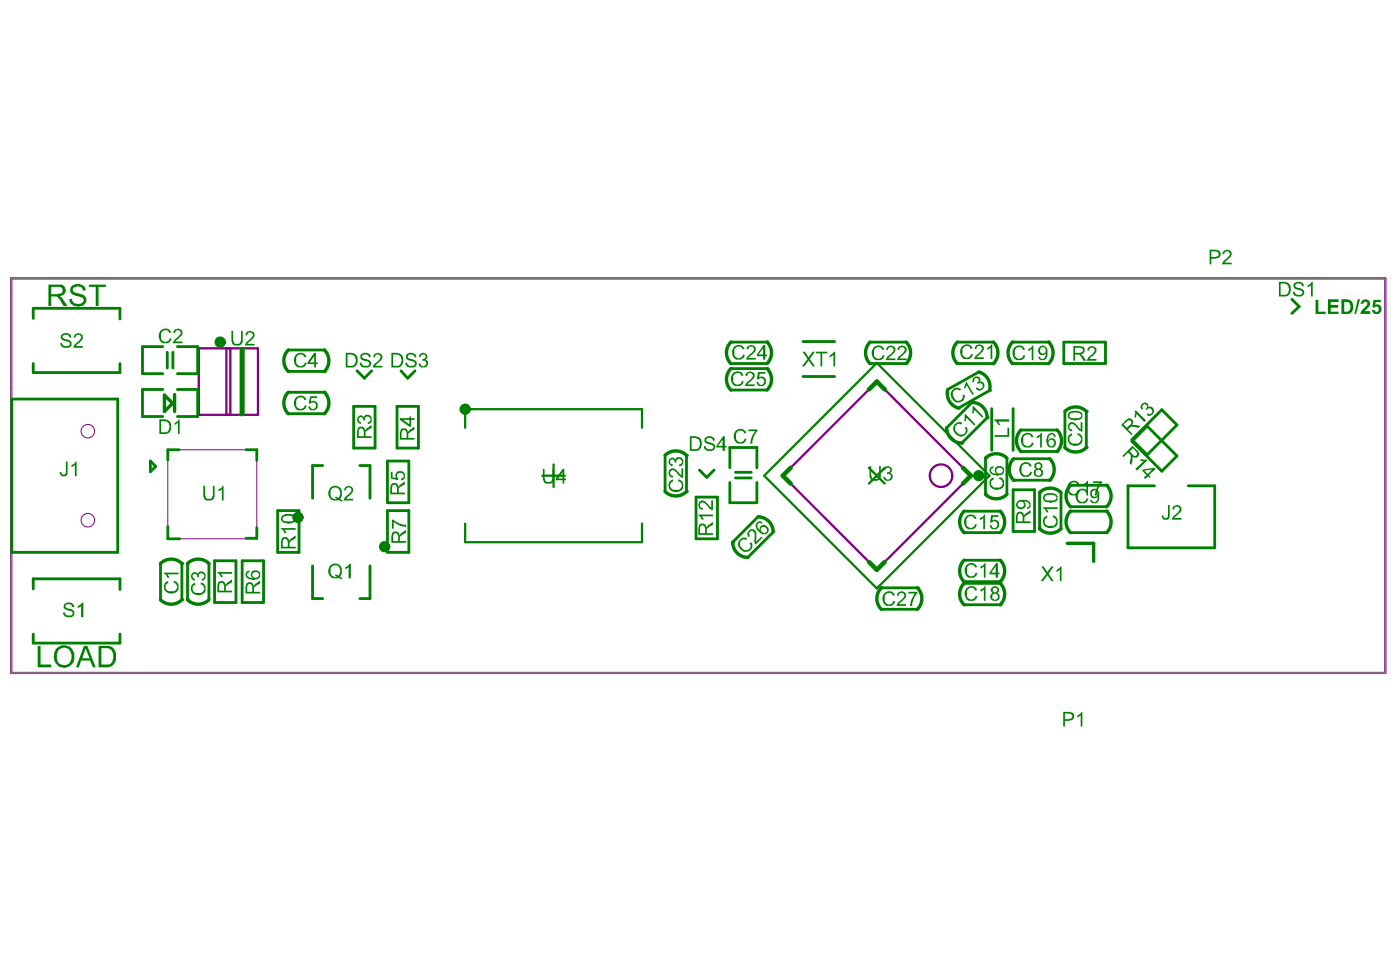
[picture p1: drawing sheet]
<svg xmlns="http://www.w3.org/2000/svg" width="288mm" height="201mm" viewBox="0 0 288 201" stroke-linecap="round" stroke-linejoin="round" font-family="sans-serif">
<path d="M2.3 57.2h282.6v81.2h-282.6z" fill="none" stroke="#808080" stroke-width=".21"/>
<path d="M180.3 74.6l23.2 23.2-23.2 23.2-23.2-23.2zM111.5 97.8h4.6M113.8 95.5v4.6M178.7 96.2l3.2 3.2M181.9 96.2l-3.2 3.2" fill="none" stroke="#008000" stroke-width=".46"/>
<g fill="none" stroke="#800080" stroke-width=".46">
<path d="M2.3 57.2h282.6v81.2h-282.6zM40.9 71.6h12.1v13.7h-12.1zM46.5 71.6v13.7M47.4 71.6v13.7M180.3 78.5l19.3 19.3-19.3 19.4-19.3-19.4z"/>
<circle cx="193.5" cy="97.8" r="2.32"/>
</g>
<g fill="none" stroke="#800080" stroke-width=".21">
<path d="M34.5 92.5h18.3v18.3h-18.3z"/>
<circle cx="18.1" cy="88.7" r="1.39"/>
<circle cx="18.1" cy="107" r="1.39"/>
</g>
<g fill="none" stroke="#008000" stroke-width=".58">
<path d="M6.8 63.4v2.1M6.8 74.7v1.9M24.7 63.4v2.2M24.7 74.7v1.9M33.5 71.3h-4.2v5.5h4.2M34.4 72.4v3.3M35.5 72.4v3.3M30.9 94.8l1.1 1-1.1 1.2zM33.5 80.1h-4.2v5.5h4.2M34.5 92.5v2.1M6.8 119v2.1M24.7 119v2.2"/>
<path d="M34.5 108.2v2.6M6.8 130.4v1.8M24.7 130.4v1.8"/>
</g>
<path d="M33.8 81.2l1.6 1.7-1.6 1.7zM35.9 81.1v3.5" fill="none" stroke="#008000" stroke-width=".69"/>
<g fill="#008000">
<circle cx="37.4" cy="123.3" r=".29"/>
<circle cx="38.6" cy="123.3" r=".29"/>
<circle cx="37.4" cy="115.9" r=".29"/>
<circle cx="38.6" cy="115.9" r=".29"/>
</g>
<path d="M40.6 71.3v5.5M49.6 71.6h.4M40.6 80.1v5.5M49.6 85.3h.4M50.6 92.5h2.2v2.2M49.8 115.3h4.4M52.8 108.5v2.2h-2.2M57.1 113.6h4.4M57.1 105h4.4M49.8 123.9h4.4" fill="none" stroke="#008000" stroke-width=".58"/>
<g fill="#008000">
<circle cx="59.3" cy="80.7" r=".29"/>
<circle cx="59.3" cy="76.4" r=".29"/>
<circle cx="66.7" cy="80.7" r=".29"/>
<circle cx="66.7" cy="76.4" r=".29"/>
</g>
<path d="M76.4 76.3l-1.5 1.5M85.3 76.3l-1.5 1.5M143.1 110.8h4.4" fill="none" stroke="#008000" stroke-width=".58"/>
<path d="M95.6 84.1v3.9M132 84.1v3.9M95.6 107.7v3.8M132 107.7v3.8" fill="none" stroke="#008000" stroke-width=".46"/>
<circle cx="141.2" cy="101.1" r=".29" fill="#008000"/>
<path d="M143.1 102.2h4.4" fill="none" stroke="#008000" stroke-width=".58"/>
<g fill="#008000">
<circle cx="141.2" cy="93.6" r=".29"/>
<circle cx="150.6" cy="111.5" r=".29"/>
</g>
<path d="M150.1 99.2v4.2h5.5v-4.2M151.2 98.3h3.3" fill="none" stroke="#008000" stroke-width=".58"/>
<circle cx="155.9" cy="106.3" r=".29" fill="#008000"/>
<path d="M150.1 96.2v-4.2h5.5v4.2M151.2 97.1h3.3" fill="none" stroke="#008000" stroke-width=".58"/>
<g fill="#008000">
<circle cx="150.3" cy="70.3" r=".29"/>
<circle cx="150.3" cy="75.8" r=".29"/>
<circle cx="157.7" cy="70.3" r=".29"/>
<circle cx="157.7" cy="75.8" r=".29"/>
<circle cx="181.2" cy="120.9" r=".29"/>
<circle cx="178.9" cy="74.7" r=".29"/>
<circle cx="188.6" cy="120.9" r=".29"/>
<circle cx="186.3" cy="74.7" r=".29"/>
<circle cx="198.2" cy="124.3" r=".29"/>
<circle cx="198.2" cy="119.6" r=".29"/>
<circle cx="198.2" cy="109.5" r=".29"/>
<circle cx="202.6" cy="101.6" r=".29"/>
<circle cx="202.6" cy="94.2" r=".29"/>
<circle cx="197.8" cy="91.1" r=".29"/>
<circle cx="197.1" cy="83.9" r=".29"/>
<circle cx="203" cy="85.9" r=".29"/>
</g>
<path d="M199.9 82.7l-5.2 5.3" fill="none" stroke="#008000" stroke-width=".58"/>
<g fill="#008000">
<circle cx="196.9" cy="74.7" r=".29"/>
<circle cx="205.7" cy="124.3" r=".29"/>
<circle cx="205.7" cy="119.6" r=".29"/>
<circle cx="205.7" cy="109.5" r=".29"/>
<circle cx="208.4" cy="98.7" r=".29"/>
<circle cx="209.9" cy="92.8" r=".29"/>
<circle cx="204.3" cy="74.7" r=".29"/>
<circle cx="208.2" cy="70.3" r=".29"/>
<circle cx="213.8" cy="108.7" r=".29"/>
<circle cx="220.1" cy="105.1" r=".29"/>
<circle cx="220.1" cy="99.8" r=".29"/>
<circle cx="213.8" cy="101.3" r=".29"/>
<circle cx="215.8" cy="98.7" r=".29"/>
<circle cx="217.3" cy="92.8" r=".29"/>
<circle cx="215.6" cy="70.3" r=".29"/>
</g>
<path d="M218.7 70.3v4.4" fill="none" stroke="#008000" stroke-width=".58"/>
<path d="M224.9 111.7v3.7" fill="none" stroke="#008000" stroke-width=".69"/>
<g fill="#008000">
<circle cx="227.5" cy="105.1" r=".29"/>
<circle cx="227.5" cy="99.8" r=".29"/>
<circle cx="223.4" cy="92" r=".29"/>
<circle cx="223.4" cy="84.6" r=".29"/>
</g>
<g fill="none" stroke="#008000" stroke-width=".58">
<path d="M6.8 76.6h17.9M6.8 63.4h17.9M36.5 76.8h4.1M36.5 71.3h4.1M49.6 71.6v13.7M50 71.6v13.7M59.3 72h7.4M59.3 76.4h7.4M73.4 76.3l1.5 1.5M82.4 76.3l1.4 1.5M165.1 77.4h6.5M178.9 70.3h7.4"/>
<path d="M178.9 74.7h7.4M201.3 76.5l-6.4 3.6M227.3 70.3v4.4M265.6 61.5l1.5 1.5-1.5 1.4M2.4 82v31.6M24.2 82v31.6M34.5 92.5h2.3M36.5 85.6h4.1M36.5 80.1h4.1M59.3 85.1h7.4M59.3 80.7h7.4M66.4 95.7h-2.1v6.7"/>
<path d="M72.7 83.6h4.4v8.5h-4.4zM74 95.7h2.1v6.7M79.7 94.8h4.4v8.6h-4.4zM81.6 83.6h4.4v8.5h-4.4zM136.8 93.6v7.5M141.2 93.6v7.5M143.8 96.6l1.5 1.6 1.5-1.6M202.6 94.2v7.4M203 85.9l-5.2 5.2M203.9 84v8.6M207 94.2v7.4M208.3 84v8.6"/>
<path d="M208.4 98.7h7.4M208.4 94.3h7.4M209.9 92.8h7.4M219 84.6v7.4M223.4 84.6v7.4M235.9 87.6l-3.2 3.1 6.2 6.2M237.4 99.9h-5.5v12.7M238.9 84.2l-6.2 6.2 3.2 3.1M6.8 119h17.9M33 115.9v7.4M34.5 110.8h2.4M37.4 115.9v7.4"/>
<path d="M38.6 115.9v7.4M43 115.9v7.4M44.1 115.3h4.4v8.6h-4.4zM49.8 115.3v8.6M54.2 115.3v8.6M57.1 105v8.6M61.5 105v8.6M64.3 116.3v6.8h2.1M76.1 116.3v6.8h-2.1M79.7 105h4.4v8.6h-4.4zM143.1 102.2v8.6M147.5 102.2v8.6"/>
<path d="M155.9 106.3l-5.3 5.2M159 109.4l-5.2 5.2M198.2 119.9h7.5M198.2 119.6h7.5M198.2 109.5h7.5M198.2 115.2h7.5M198.2 105.1h7.5M212.7 100.7h-4.4v8.6h4.4M213.8 101.3v7.4M218.2 101.3v7.4M6.8 132.2h17.9M181.2 125.3h7.4"/>
<path d="M181.2 120.9h7.4M198.2 124.3h7.5"/>
</g>
<path d="M162.6 96.2l-1.6 1.6 1.6 1.6M178.7 80.1l1.6-1.6 1.6 1.6M198 96.2l1.6 1.6-1.6 1.6M178.7 115.5l1.6 1.7 1.6-1.7" fill="none" stroke="#008000" stroke-width=".93"/>
<path d="M219.4 111.7h5.5" fill="none" stroke="#008000" stroke-width=".69"/>
<circle cx="203.5" cy="80.3" r=".29" fill="#008000"/>
<g fill="none" stroke="#008000" stroke-width=".58">
<path d="M150.3 70.3h7.4M150.3 74.7h7.4M150.3 75.8h7.4M165.1 70.2h6.5M196.9 70.3h7.4M196.9 74.7h7.4M208.2 70.3h7.4M208.2 74.7h7.4M218.7 70.3h8.6M218.7 74.7h8.6M2.4 82h21.8M150.3 80.2h7.4"/>
<path d="M203.5 80.3l-6.4 3.6M209.9 88.4h7.4M220.1 99.8h7.4M235.9 87.6l6.1 6.2-3.1 3.1M238.9 84.2l3.1 3.2-6.1 6.1M244.3 99.9h5.5v12.7h-17.9M2.4 113.6h21.8M212.7 100.7v8.6M220.1 109.5h7.4M220.1 105.1h7.4M220.1 104.2h7.4"/>
</g>
<path d="M95.6 84.1h36.4M95.6 111.5h36.4" fill="none" stroke="#008000" stroke-width=".46"/>
<g fill="#008000">
<path d="M39.7 119.9l.4-.1 .1 .4a.94 .94 0 0 0-.5 1.2 .94 .94 0 0 0 1.2 .5 .89 .89 0 0 0 1-.7 .89 .89 0 0 0-.7-1l.1-.5a1.37 1.37 0 0 1 1 1.6 1.37 1.37 0 0 1-1.5 1.1 1.41 1.41 0 0 1-1.4-.7 1.41 1.41 0 0 1 .1-1.5z"/>
<path d="M39.6 117.7h.1a.61 .61 0 0 1 .9 .3v.1a.8 .8 0 0 1 .8-.6 .8 .8 0 0 1 .7 .5 .84 .84 0 0 1 .2 .9 .84 .84 0 0 1-.8 .5v-.4a.59 .59 0 0 0 .5-.7 .59 .59 0 0 0-.8-.4 .59 .59 0 0 0-.3 .8h-.4a.5 .5 0 0 0-.5-.7 .5 .5 0 0 0-.3 .8l.4 .2v.4h-.2a.86 .86 0 0 1-.4-1.4z"/>
<path d="M71 100.1h.1a.9 .9 0 0 1 1-.1 .9 .9 0 0 1 .5 .8v.4l-1.4 1.2v.2h1.4v.3h-2a2.93 2.93 0 0 1 1.3-1.5v-.1a.55 .55 0 0 0 .3-.8 .55 .55 0 0 0-.9-.1h-.1l-.1 .4h-.3z"/>
<path d="M13.5 94.9h.4v2.1a.82 .82 0 0 1-.5 .9 .82 .82 0 0 1-1-.3l-.1-.5 .3-.1a.48 .48 0 0 0 .5 .6 .48 .48 0 0 0 .4-.6z"/>
<path d="M14.7 95.6l.6-.2 .2-.5h.2v3h-.3v-2.3l-.7 .5z"/>
<path d="M13.3 124.1a1.23 1.23 0 0 1 2 .6v.1h-.5a.74 .74 0 0 0-.6-.6 .74 .74 0 0 0-.8 .4 .58 .58 0 0 0 .6 .6h.2a.96 .96 0 0 1 1 1.3l-.3 .3a1.36 1.36 0 0 1-1.9-.8l.3-.1a.84 .84 0 0 0 .5 .7 .84 .84 0 0 0 .9-.2 .44 .44 0 0 0 .2-.5 .44 .44 0 0 0-.5-.3l-.6-.2a.71 .71 0 0 1-.7-.5 .71 .71 0 0 1 .2-.8z"/>
<path d="M16.2 124.5l.4-.2 .3-.4h.2v3h-.4v-2.3l-.7 .4v-.3z"/>
<path d="M12.7 68.7a1.15 1.15 0 0 1 1.9 .5l.1 .2h-.5a.74 .74 0 0 0-.6-.6 .74 .74 0 0 0-.7 .4 .58 .58 0 0 0 .5 .6h.3a.96 .96 0 0 1 .9 1.4l-.2 .2a1.36 1.36 0 0 1-2-.8l.3-.1a.84 .84 0 0 0 .6 .7 .84 .84 0 0 0 .8-.2 .44 .44 0 0 0 .2-.5 .44 .44 0 0 0-.5-.3l-.6-.2a.71 .71 0 0 1-.7-.5 .71 .71 0 0 1 .2-.8z"/>
<path d="M15.4 68.7h.1a.9 .9 0 0 1 1-.1 .9 .9 0 0 1 .5 .8v.4l-1.4 1.2v.2h1.4v.3h-1.9a2.93 2.93 0 0 1 1.2-1.5v-.1a.57 .57 0 0 0 .3-.9 .57 .57 0 0 0-1 .1l-.1 .3h-.3z"/>
<path d="M47.6 68h.3v1.9a.91 .91 0 0 0 1.3 .8l.4-.6v-2.1h.3v1.9a1.16 1.16 0 0 1-1.6 1.1h-.1a.62 .62 0 0 1-.5-.7l-.1-.1z"/>
<path d="M50.8 68.1a1.02 1.02 0 0 1 1.1 .1 1.02 1.02 0 0 1 .4 1l-1.5 1.5h1.5v.3h-1.9l.2-.7 .6-.3 .4-.6a.56 .56 0 0 0 .1-1 .56 .56 0 0 0-.9 .6h-.3v-.4z"/>
<path d="M57.8 108.6h3v.3h-2.3l.4 .7h-.4l-.3-.6-.2-.2h-.2z"/>
<path d="M71.2 116.5l.4-.2 .3-.4h.2v3h-.4v-2.3l-.7 .4v-.3z"/>
<path d="M111.6 96.4h.4v1.9a.91 .91 0 0 0 1.2 .8l.4-.6v-2.1h.3v1.9a1.16 1.16 0 0 1-1.6 1.1h-.1a.62 .62 0 0 1-.5-.7l-.1-.1z"/>
<path d="M143.6 105.8h3v.3h-2.3l.4 .7h-.4l-.3-.5-.2-.3h-.2z"/>
<path d="M143.8 103.1a1.15 1.15 0 0 1 1.6 .5l.8 .8v-1.5h.4v2l-.8-.4a2.29 2.29 0 0 0-1.4-1.2 .58 .58 0 0 0-.5 .6 .58 .58 0 0 0 .6 .5v.4h-.2a.93 .93 0 0 1-.5-1.5z"/>
<path d="M151.6 88.3a1.25 1.25 0 0 1 1.7 .5l.1 .2-.3 .1a.94 .94 0 0 0-1.2-.5 .94 .94 0 0 0-.6 1.2 .89 .89 0 0 0 .7 1.1 .89 .89 0 0 0 1.1-.7l.4 .1a1.37 1.37 0 0 1-1.6 .9 1.37 1.37 0 0 1-1-1.5v-.4a1.11 1.11 0 0 1 .7-.9z"/>
<path d="M153.9 88.3h1.8v.4l-.2 .1v.2l-.6 .8-.1 .7h-.1v.7h-.5l.2-.5a3.2 3.2 0 0 1 .9-2h-1.4z"/>
<path d="M178.8 95.8h.3v1.9a.91 .91 0 0 0 1.3 .8l.4-.6v-2.1h.3v1.9a1.16 1.16 0 0 1-1.6 1.1h-.1a.62 .62 0 0 1-.5-.6l-.1-.2z"/>
<path d="M182 96a.93 .93 0 0 1 1.4 .6v.3l-.4 .3a.8 .8 0 0 1 .6 .7 .8 .8 0 0 1-.5 .8 .84 .84 0 0 1-1 .1 .84 .84 0 0 1-.4-.8h.3a.59 .59 0 0 0 .7 .6 .59 .59 0 0 0 .5-.8 .59 .59 0 0 0-.8-.3v-.4a.5 .5 0 0 0 .7-.5 .5 .5 0 0 0-.8-.3l-.3 .3h-.3v-.2z"/>
<path d="M196.5 87l.4-.2h.8v.1h.2l-.2 .4a.91 .91 0 0 0-1.1 .1 .91 .91 0 0 0-.2 1 1.53 1.53 0 0 0 1.6 .9l.4-.3a.7 .7 0 0 0 0-1l.3-.3a1.27 1.27 0 0 1 0 1.5 1.27 1.27 0 0 1-1.4 .5 1.6 1.6 0 0 1-1-2.4z"/>
<path d="M198.5 85.1l2.1 2.2-.3 .2-1.6-1.6-.1 .7-.1 .1-.3-.3z"/>
<path d="M200.1 83.4l2.1 2.2-.3 .3-1.6-1.7-.1 .7-.1 .2-.2-.3z"/>
<path d="M204.5 89.5h2.7v-1.5h.3v1.8h-3z"/>
<path d="M204.5 86.2h3v.5h-2.3l.5 .6v.1h-.4l-.3-.6-.5-.4z"/>
<path d="M214.9 106.1l.4-.1 .1 .4a.94 .94 0 0 0-.5 1.2 .94 .94 0 0 0 1.2 .5 .89 .89 0 0 0 1-.7 .89 .89 0 0 0-.7-1l.1-.5a1.37 1.37 0 0 1 1 1.6 1.37 1.37 0 0 1-1.5 1.1 1.41 1.41 0 0 1-1.4-.7 1.41 1.41 0 0 1 .1-1.5z"/>
<path d="M214.5 104.3h3v.3h-2.4l.5 .7h-.5l-.2-.5-.2-.3h-.2z"/>
<path d="M214.1 116.5h.5l.8 1.1 .8-1.1h.5l-1.1 1.5 1.1 1.5h-.5l-.8-1.3-.9 1.3h-.5l1.1-1.5z"/>
<path d="M217.2 117.2l.4-.2 .4-.5h.3v3h-.4v-2.3l-.7 .4z"/>
<path d="M34.2 119.6l.3-.1 .1 .3a.94 .94 0 0 0-.5 1.2 .94 .94 0 0 0 1.2 .6 .89 .89 0 0 0 1.1-.7 .89 .89 0 0 0-.7-1.1l.1-.4a1.37 1.37 0 0 1 .9 1.6 1.37 1.37 0 0 1-1.5 1 1.41 1.41 0 0 1-1.3-.7 1.41 1.41 0 0 1 0-1.5z"/>
<path d="M33.7 117.7h3v.4h-2.3l.5 .7h-.5l-.2-.6-.3-.2h-.2z"/>
<path d="M44.7 117.6h3v.4h-2.3l.5 .7h-.5l-.2-.6-.3-.2h-.2z"/>
<path d="M61.1 81.5a1.25 1.25 0 0 1 1.8 .4l.1 .3-.4 .1a.94 .94 0 0 0-1.2-.5 .94 .94 0 0 0-.5 1.2 .89 .89 0 0 0 .7 1 .89 .89 0 0 0 1-.7l.5 .1a1.37 1.37 0 0 1-1.6 1 1.37 1.37 0 0 1-1.1-1.5v-.4a1.11 1.11 0 0 1 .7-.9z"/>
<path d="M63.8 81.5h1.4v.3h-1.2l-.1 .8a.9 .9 0 0 1 1.2 .1 .9 .9 0 0 1 .1 1.2 1.04 1.04 0 0 1-1.7 0v-.3h.3a.58 .58 0 0 0 .6 .5 .58 .58 0 0 0 .6-.7 .63 .63 0 0 0-.4-.7 .63 .63 0 0 0-.8 .3h-.3z"/>
<path d="M61.1 72.7a1.25 1.25 0 0 1 1.8 .4l.1 .3-.4 .1a.94 .94 0 0 0-1.2-.5 .94 .94 0 0 0-.5 1.2 .89 .89 0 0 0 .7 1 .89 .89 0 0 0 1-.7l.5 .1a1.37 1.37 0 0 1-1.6 1 1.37 1.37 0 0 1-1.1-1.5v-.4a1.11 1.11 0 0 1 .7-.9z"/>
<path d="M83.8 72.7a1.24 1.24 0 0 1 1.8 .5v.3h-.4a.76 .76 0 0 0-.6-.6 .76 .76 0 0 0-.8 .3v.3l.3 .2a2.08 2.08 0 0 1 1.6 .8 1.09 1.09 0 0 1-1.5 1.1l-.2-.2a.59 .59 0 0 1-.6-.7l.3-.2v.2a.97 .97 0 0 0 1.6 .2l-.1-.5h-.2v-.1a1.58 1.58 0 0 1-1.5-.7 .83 .83 0 0 1 .3-.9z"/>
<path d="M86.5 72.7a.96 .96 0 0 1 1.4 .9l-.5 .3a.8 .8 0 0 1 .6 .7 .8 .8 0 0 1-.5 .8 .94 .94 0 0 1-1.5-.7h.5a.58 .58 0 0 0 .6 .6 .58 .58 0 0 0 .6-.6v-.2h-.2a.36 .36 0 0 0-.1-.4 .36 .36 0 0 0-.4 .1h-.2v-.4h.3a.47 .47 0 0 0 .3-.7 .47 .47 0 0 0-.8 0l-.1 .3h-.3v-.3z"/>
<path d="M145.2 89.8a1.24 1.24 0 0 1 1.7 .6v.2h-.3a.76 .76 0 0 0-.6-.6 .76 .76 0 0 0-.8 .4v.2l.2 .3a2.08 2.08 0 0 1 1.7 .8 1.09 1.09 0 0 1-1.5 1l-.3-.1a.59 .59 0 0 1-.6-.7l.4-.2v.2a.97 .97 0 0 0 1.6 .1l-.1-.5h-.2v-.1a1.58 1.58 0 0 1-1.5-.7 .83 .83 0 0 1 .3-.9z"/>
<path d="M182.1 121.7a1.25 1.25 0 0 1 1.8 .4l.1 .3-.3 .1a.94 .94 0 0 0-1.3-.5 .94 .94 0 0 0-.5 1.2 .89 .89 0 0 0 .7 1 .89 .89 0 0 0 1.1-.7l.4 .1a1.37 1.37 0 0 1-1.6 1 1.37 1.37 0 0 1-1-1.5v-.4a1.11 1.11 0 0 1 .6-.9z"/>
<path d="M184.8 121.7h.1a.97 .97 0 0 1 1 .1 .97 .97 0 0 1 .4 .9l-1.5 1.5h1.5v.4h-2l.3-.7 .6-.4 .4-.5a.56 .56 0 0 0 0-1 .56 .56 0 0 0-.8 .5h-.3v-.4z"/>
<path d="M186.8 121.7h1.8v.3a3.3 3.3 0 0 0-1 2.5l-.5 .1 .1-1h.2v-.3h.1l.2-.7 .5-.6h-1.4z"/>
<path d="M179.9 71.2a1.25 1.25 0 0 1 1.8 .4l.1 .2-.3 .2a.94 .94 0 0 0-1.3-.5 .94 .94 0 0 0-.5 1.2 .89 .89 0 0 0 .7 1 .89 .89 0 0 0 1.1-.7l.4 .1a1.37 1.37 0 0 1-1.6 1 1.37 1.37 0 0 1-1-1.6v-.3a1.11 1.11 0 0 1 .6-.9z"/>
<path d="M182.6 71.2h.1a.97 .97 0 0 1 1 0 .97 .97 0 0 1 .4 1l-1.5 1.5h1.5v.4h-2l.3-.7 .6-.4 .4-.6a.56 .56 0 0 0 0-1 .56 .56 0 0 0-.8 .6h-.3v-.4z"/>
<path d="M184.9 71.2a.99 .99 0 0 1 1.1 0 .99 .99 0 0 1 .4 .9l-.2 .4-1.3 1.2h1.5v.4h-1.9l.3-.9a2.29 2.29 0 0 0 1.3-1.4 .58 .58 0 0 0-.7-.5 .58 .58 0 0 0-.5 .7h-.3v-.4z"/>
<path d="M165 72.3h.5l.8 1.2 .8-1.2h.5l-1.1 1.5 1.1 1.5h-.5l-.8-1.2-.9 1.2h-.5l1.1-1.5z"/>
<path d="M167.8 72.3h2.3v.4h-1v2.6h-.4v-2.6h-.9z"/>
<path d="M170.7 73l.4-.2 .4-.5h.2v3h-.3v-2.3l-.8 .5z"/>
<path d="M221.5 147.1l.6-.3 .2-.2v-.2h.3v3h-.4v-2.3l-.6 .4h-.1z"/>
<path d="M199.1 120.6a1.25 1.25 0 0 1 1.7 .5l.1 .2-.3 .1a.94 .94 0 0 0-1.2-.4 .94 .94 0 0 0-.6 1.1 .89 .89 0 0 0 .7 1.1 .89 .89 0 0 0 1.1-.7l.4 .1a1.37 1.37 0 0 1-1.6 .9 1.37 1.37 0 0 1-1-1.5v-.3a1.11 1.11 0 0 1 .7-.9z"/>
<path d="M201.6 121.2l.6-.2 .2-.2v-.3h.2v3h-.3v-2.3l-.7 .5z"/>
<path d="M221.9 100.6a1.25 1.25 0 0 1 1.7 .5l.1 .2-.3 .1a.94 .94 0 0 0-1.2-.5 .94 .94 0 0 0-.6 1.2 .89 .89 0 0 0 .7 1 .89 .89 0 0 0 1.1-.7l.4 .2a1.37 1.37 0 0 1-1.6 .9 1.37 1.37 0 0 1-1-1.5v-.4a1.11 1.11 0 0 1 .7-.9z"/>
<path d="M198.1 70.9a1.25 1.25 0 0 1 1.8 .5l.1 .2-.4 .1a.94 .94 0 0 0-1.2-.5 .94 .94 0 0 0-.5 1.2 .89 .89 0 0 0 .7 1.1 .89 .89 0 0 0 1-.7l.5 .1a1.37 1.37 0 0 1-1.6 .9 1.37 1.37 0 0 1-1.1-1.5v-.3a1.11 1.11 0 0 1 .7-1z"/>
<path d="M200.8 70.9h.1a.97 .97 0 0 1 1 .1 .97 .97 0 0 1 .4 1l-1.5 1.5h1.5v.3h-2l.3-.7 .5-.3 .5-.6a.56 .56 0 0 0 0-1 .56 .56 0 0 0-.8 .5h-.4v-.3z"/>
<path d="M203 71.5l.3-.1 .5-.6h.2v3h-.3v-2.3l-.7 .5z"/>
<path d="M208.9 71.2a1.25 1.25 0 0 1 1.7 .4l.1 .2-.3 .2a.94 .94 0 0 0-1.2-.5 .94 .94 0 0 0-.5 1.2 .89 .89 0 0 0 .7 1 .89 .89 0 0 0 1-.7l.5 .1a1.37 1.37 0 0 1-1.6 1 1.37 1.37 0 0 1-1.1-1.6v-.3a1.11 1.11 0 0 1 .7-.9z"/>
<path d="M211.4 71.7l.6-.2 .3-.2v-.3h.2v3.1h-.4v-2.4l-.7 .5z"/>
<path d="M223.9 71.3a1.02 1.02 0 0 1 1.1 0 1.02 1.02 0 0 1 .5 1l-1.6 1.5h1.6v.4h-2l.2-.7 .6-.4 .5-.6a.56 .56 0 0 0 0-.9 .56 .56 0 0 0-.9 .5h-.3v-.4z"/>
<path d="M270.5 61.7h.6v2.4h1.5v.4h-2.1z"/>
<path d="M273 61.5h2.2v.6h-1.6v.6h1.5v.6h-1.5v.8h1.6v.4h-2.2z"/>
<path d="M279.2 61.5h.4l-.8 3h-.3z"/>
<path d="M280.2 61.7a.95 .95 0 0 1 1.3 .2 .95 .95 0 0 1-.1 1.3l-.8 .8h1.1v.5h-1.9l.2-.8 .6-.5a.82 .82 0 0 0 .5-1l-.2-.1a.36 .36 0 0 0-.4 0 .36 .36 0 0 0-.2 .4h-.5z"/>
<path d="M282.4 61.7h1.5v.4h-1l-.1 .6a.96 .96 0 0 1 1.2 .5 .96 .96 0 0 1-.4 1.2 .94 .94 0 0 1-1.5-.7h.6a.47 .47 0 0 0 .6 .4l.2-.5a.44 .44 0 0 0-.2-.6 .44 .44 0 0 0-.6 .3l-.5-.1z"/>
<path d="M7.8 132.8h.5v3.8h2.2v.6h-2.7z"/>
<path d="M14.9 58.6h.2a1.81 1.81 0 0 1 2.4 .5l.1 .6-.6 .1v-.1a.61 .61 0 0 0-.7-.7l-.1-.1-.5 .1a.62 .62 0 0 0-.6 .3 .62 .62 0 0 0 .1 .7l.4 .1v.2h.5v.1a1.59 1.59 0 0 1 1.7 1.4l-.1 .1a1.21 1.21 0 0 1-1.3 1 1.65 1.65 0 0 1-2.2-1.2v-.2l.6-.1a1.33 1.33 0 0 0 1 1.1 1.33 1.33 0 0 0 1.3-.4l.2-.3-.2-.1a.59 .59 0 0 0-.7-.6l-1-.4a1.21 1.21 0 0 1-1-1.1h.1l.1-.6z"/>
<path d="M18.3 58.5h3.5v.5h-1.5v3.9h-.6v-3.9h-1.4z"/>
<path d="M33.3 67.7a1.25 1.25 0 0 1 1.8 .4l.1 .3-.3 .1a.94 .94 0 0 0-1.3-.5 .94 .94 0 0 0-.5 1.2 .89 .89 0 0 0 .7 1 .89 .89 0 0 0 1.1-.7l.4 .1a1.37 1.37 0 0 1-1.6 1 1.37 1.37 0 0 1-1-1.5v-.4a1.11 1.11 0 0 1 .6-.9z"/>
<path d="M36 67.7h.1a.97 .97 0 0 1 1 .1 .97 .97 0 0 1 .4 .9l-1.5 1.5h1.5v.4h-2l.3-.7 .6-.4 .4-.5a.56 .56 0 0 0 .1-1 .56 .56 0 0 0-.9 .5h-.3v-.4z"/>
<path d="M35.9 86.9l.6-.2 .2-.3v-.2h.2v3h-.3v-2.3l-.7 .5z"/>
<path d="M73.8 85.5h.1a.61 .61 0 0 1 .9 .3v.1a.8 .8 0 0 1 .7-.6 .8 .8 0 0 1 .8 .5 .84 .84 0 0 1 .1 .9 .84 .84 0 0 1-.8 .4v-.3a.59 .59 0 0 0 .6-.7 .59 .59 0 0 0-.8-.5 .59 .59 0 0 0-.4 .8h-.3a.5 .5 0 0 0-.5-.7 .5 .5 0 0 0-.3 .9l.3 .2v.3h-.1a.86 .86 0 0 1-.5-1.3z"/>
<path d="M80.4 97h.3v1.2l.8 .1a.9 .9 0 0 1 .1-1.2 .9 .9 0 0 1 1.2-.1 1.05 1.05 0 0 1 0 1.7l-.4 .1v-.4a.58 .58 0 0 0 .6-.7 .58 .58 0 0 0-.7-.5 .63 .63 0 0 0-.7 .4 .63 .63 0 0 0 .3 .8v.3l-1.5-.3z"/>
<path d="M80.6 106.8h.3l.2 .3h.2l.8 .6 .7 .1v.1h.7v.5l-.6-.2a3.2 3.2 0 0 1-2-.9v1.4h-.3z"/>
<path d="M137.9 98.7l.5-.1v.4a.9 .9 0 0 0-.6 .9 .9 .9 0 0 0 .8 .8h.2a.96 .96 0 0 0 1.3-.5 .96 .96 0 0 0-.5-1.2h-.2l.1-.5a1.32 1.32 0 0 1 1 1 1.32 1.32 0 0 1-.5 1.3 1.61 1.61 0 0 1-2.4-.4v-.2a1.5 1.5 0 0 1 .3-1.5z"/>
<path d="M137.8 96.4l.5-.1a1.91 1.91 0 0 1 1.3 1l.5 .5v-1.5h.4v2a2.93 2.93 0 0 1-1.5-1.3h-.2a.56 .56 0 0 0-1 0 .56 .56 0 0 0 .6 .8v.4a.9 .9 0 0 1-.9-.6 .9 .9 0 0 1 .2-1z"/>
<path d="M137.8 94.2h.1a.58 .58 0 0 1 .9 .4 .83 .83 0 0 1 1-.6 .83 .83 0 0 1 .7 .9h.1l-.1 .2a1.07 1.07 0 0 1-.9 .9v-.5a.58 .58 0 0 0 .6-.7 .58 .58 0 0 0-.7-.5 .66 .66 0 0 0-.4 .8h-.4v-.1a.47 .47 0 0 0-.7-.5 .47 .47 0 0 0 0 .9l.4 .1-.1 .3a.89 .89 0 0 1-.6-1.4z"/>
<path d="M203.9 98.3l.4-.1 .1 .3a.94 .94 0 0 0-.5 1.2 .94 .94 0 0 0 1.2 .5 .89 .89 0 0 0 1-.7 .89 .89 0 0 0-.7-1l.1-.5a1.37 1.37 0 0 1 1 1.6 1.37 1.37 0 0 1-1.5 1.1 1.41 1.41 0 0 1-1.4-.7 1.41 1.41 0 0 1 .1-1.5z"/>
<path d="M210.3 95.1a1.25 1.25 0 0 1 1.7 .5l.1 .2-.3 .2a.94 .94 0 0 0-1.2-.5 .94 .94 0 0 0-.5 1.1 .89 .89 0 0 0 .6 1.1 .89 .89 0 0 0 1.1-.7l.5 .1a1.37 1.37 0 0 1-1.6 .9 1.37 1.37 0 0 1-1.1-1.5v-.3a1.11 1.11 0 0 1 .7-.9z"/>
<path d="M198.9 105.9a1.25 1.25 0 0 1 1.8 .5l.1 .2-.4 .1a.94 .94 0 0 0-1.2-.5 .94 .94 0 0 0-.5 1.2 .89 .89 0 0 0 .7 1.1 .89 .89 0 0 0 1-.7l.5 .1a1.37 1.37 0 0 1-1.6 .9 1.37 1.37 0 0 1-1.1-1.5v-.3a1.11 1.11 0 0 1 .7-1z"/>
<path d="M201.5 106.5l.6-.2 .2-.3v-.2h.2v3h-.3v-2.3l-.7 .5z"/>
<path d="M203.8 105.9h1.5v.4h-1.2l-.1 .8a.9 .9 0 0 1 1.2 0 .9 .9 0 0 1 .1 1.3 1.01 1.01 0 0 1-1 .4 1.01 1.01 0 0 1-.8-.8h.4a.58 .58 0 0 0 .6 .6 .58 .58 0 0 0 .6-.6 .47 .47 0 0 0-.4-.7v-.1h-.6l-.2 .2h-.3z"/>
<path d="M199.1 115.9a1.25 1.25 0 0 1 1.7 .4l.1 .3-.3 .1a.94 .94 0 0 0-1.2-.5 .94 .94 0 0 0-.6 1.2 .89 .89 0 0 0 .7 1 .89 .89 0 0 0 1.1-.7l.4 .2a1.37 1.37 0 0 1-1.6 .9 1.37 1.37 0 0 1-1-1.5v-.4a1.11 1.11 0 0 1 .7-.9z"/>
<path d="M201.6 116.5l.6-.3 .2-.2v-.2h.2v3h-.3v-2.3l-.7 .4z"/>
<path d="M196.2 79.8l1-.1 .5 .4-.4 .2-.3-.2a1.04 1.04 0 0 0-1.1 .6 1.04 1.04 0 0 0 .4 1.2 .89 .89 0 0 0 .8 .5 .89 .89 0 0 0 .8-.6l.1-.1-.1-.5 .5-.1v.1a1.24 1.24 0 0 1-1 1.4 1.23 1.23 0 0 1-1.7-.9 1 1 0 0 1 .2-1.5z"/>
<path d="M198.7 78.5l1.5 2.5-.2 .2-1.2-1.9-.4 .7-.2-.5z"/>
<path d="M200.3 77.5a.77 .77 0 0 1 1 0 .77 .77 0 0 1 .2 1 .82 .82 0 0 1 .8 .3 .82 .82 0 0 1 0 .9 .89 .89 0 0 1-.8 .6 .89 .89 0 0 1-.8-.5l.2-.2 .1 .1a.58 .58 0 0 0 .9 .1 .58 .58 0 0 0 0-.8 .58 .58 0 0 0-.9 0l-.1-.3a.49 .49 0 0 0 .3-.7 .49 .49 0 0 0-.7-.2 .49 .49 0 0 0-.2 .7l-.3 .2v-.8z"/>
<path d="M210.6 89.1a1.25 1.25 0 0 1 1.8 .5l.1 .2-.4 .1a.94 .94 0 0 0-1.2-.5 .94 .94 0 0 0-.5 1.2 .89 .89 0 0 0 .7 1.1 .89 .89 0 0 0 1-.7l.5 .1a1.37 1.37 0 0 1-1.6 .9 1.37 1.37 0 0 1-1.1-1.5v-.3a1.11 1.11 0 0 1 .7-1z"/>
<path d="M213.2 89.7l.6-.2 .2-.3v-.2h.2v3h-.3v-2.3l-.7 .5z"/>
<path d="M220 89.2l.4-.1 .1 .4a.94 .94 0 0 0-.5 1.2 .94 .94 0 0 0 1.2 .5 .89 .89 0 0 0 1-.7 .89 .89 0 0 0-.7-1l.1-.5a1.37 1.37 0 0 1 1 1.6 1.37 1.37 0 0 1-1.5 1.1 1.41 1.41 0 0 1-1.4-.7 1.41 1.41 0 0 1 .1-1.5z"/>
<path d="M219.9 86.9l.6-.1a2.05 2.05 0 0 1 1.2 1l.5 .5v-1.5h.4v2l-.7-.3-.4-.5-.6-.5a.56 .56 0 0 0-1 0 .56 .56 0 0 0 .6 .8v.4a.9 .9 0 0 1-.9-.6 .9 .9 0 0 1 .2-1z"/>
<path d="M240.2 103.8h.3v2.1a.82 .82 0 0 1-.5 .9 .82 .82 0 0 1-1-.3l-.1-.5 .3-.1a.48 .48 0 0 0 .5 .6 .48 .48 0 0 0 .5-.6z"/>
<path d="M241.4 103.9a.95 .95 0 0 1 1.3 .3 .95 .95 0 0 1-.1 1.3l-1.2 1h1.5v.3h-1.9v-.2l.2-.2a.58 .58 0 0 1 .6-.6l.6-.6a.58 .58 0 0 0 0-.9l-.3-.1a.6 .6 0 0 0-.7 .6h-.3v-.4z"/>
<path d="M233.6 84.4l2 2-.3 .4-1.6-1.7-.1 .9-.4-.4h.1l.1-.5-.1-.5z"/>
<path d="M234.8 83h.1a.68 .68 0 0 1 .8-.2 .68 .68 0 0 1 .4 .8v.1a.91 .91 0 0 1 1.1 .4 .91 .91 0 0 1-.2 1.1l-.1 .1a.84 .84 0 0 1-1.1 0l.2-.4a.58 .58 0 0 0 .9 0 .58 .58 0 0 0-.2-.9l-.5-.1-.4 .5-.3-.4a.41 .41 0 0 0 .4-.4 .41 .41 0 0 0-.4-.4v-.1a.6 .6 0 0 0-.7 .6l.3 .3-.4 .2a.7 .7 0 0 1 0-1z"/>
<path d="M251.7 51.5h.2a.93 .93 0 0 1 1.3 .8l-.1 .4-1.2 1.2v.1h1.3v.4h-1.9a2.93 2.93 0 0 1 1.2-1.6v-.1a.56 .56 0 0 0 .1-1 .56 .56 0 0 0-.9 .6h-.3v-.4z"/>
<path d="M234.6 94.3v.1l.6 .2 .4-.2 .3 .3-2.1 2.1-.4-.4 1.8-1.6-.8-.1z"/>
<path d="M41.8 99.9h.3v1.8a.91 .91 0 0 0 1.3 .9l.4-.6v-2.1h.3v1.8a1.16 1.16 0 0 1-1.6 1.2h-.1a.62 .62 0 0 1-.5-.7l-.1-.1z"/>
<path d="M44.9 100.6l.6-.2 .2-.3v-.2h.3v3h-.4v-2.3l-.7 .5z"/>
<path d="M74.5 72.7a1.24 1.24 0 0 1 1.7 .5v.3h-.4a.76 .76 0 0 0-.6-.6 .76 .76 0 0 0-.7 .3v.3l.2 .2a2.08 2.08 0 0 1 1.6 .8 1.09 1.09 0 0 1-1.5 1.1l-.2-.2a.59 .59 0 0 1-.6-.7l.3-.2v.2a.97 .97 0 0 0 1.7 .2l-.2-.5h-.2v-.1a1.58 1.58 0 0 1-1.5-.7 .83 .83 0 0 1 .4-.9z"/>
<path d="M77.1 72.7a.99 .99 0 0 1 1.1 0 .99 .99 0 0 1 .4 .9l-.2 .5-1.3 1.1h1.5v.4h-1.9l.3-.9a2.11 2.11 0 0 0 1.3-1.5h-.1a.54 .54 0 0 0-.7-.3 .54 .54 0 0 0-.4 .6h-.3v-.4z"/>
<path d="M220.1 99a1.25 1.25 0 0 1 1.8 .4l.1 .3-.4 .1a.94 .94 0 0 0-1.2-.5 .94 .94 0 0 0-.5 1.2 .89 .89 0 0 0 .7 1 .89 .89 0 0 0 1-.7l.5 .1a1.37 1.37 0 0 1-1.6 1 1.37 1.37 0 0 1-1.1-1.5v-.4a1.11 1.11 0 0 1 .7-.9z"/>
<path d="M222.7 99.5l.6-.2 .2-.2v-.3h.2v3.1h-.3v-2.4l-.7 .5z"/>
<path d="M224.8 99h1.8v.3a3.3 3.3 0 0 0-1 2.4l-.5 .2 .1-1h.1v-.3h.2l.2-.7 .4-.6h-1.3z"/>
<path d="M151.2 71a1.25 1.25 0 0 1 1.8 .5l.1 .2-.4 .1a.94 .94 0 0 0-1.2-.4 .94 .94 0 0 0-.5 1.1 .89 .89 0 0 0 .7 1.1 .89 .89 0 0 0 1-.7l.5 .1a1.37 1.37 0 0 1-1.6 .9 1.37 1.37 0 0 1-1.1-1.5v-.3a1.11 1.11 0 0 1 .7-.9z"/>
<path d="M153.9 71h.1a.97 .97 0 0 1 1 .1 .97 .97 0 0 1 .4 1l-1.5 1.5h1.5v.3h-2l.3-.7 .5-.3 .5-.6a.56 .56 0 0 0 0-1 .56 .56 0 0 0-.8 .5h-.4v-.3z"/>
<path d="M152.3 110.8l.3-.2h.8v.1h.3l-.3 .3a.91 .91 0 0 0-1.2 .4 .91 .91 0 0 0 .4 1.2 .89 .89 0 0 0 1.3 .4 .89 .89 0 0 0 .2-1.3l.4-.2a1.32 1.32 0 0 1-.5 1.8 1.32 1.32 0 0 1-1.8-.5l-.3-.3a1.38 1.38 0 0 1 .4-1.7z"/>
<path d="M154 109a.91 .91 0 0 1 1-.1 .91 .91 0 0 1 .5 1v1l-.1 .1 .1 .4 1.1-1.1 .2 .3-1.4 1.3-.2-.2-.2-.6a2.05 2.05 0 0 0-.2-1.9 .61 .61 0 0 0-.7 .2 .61 .61 0 0 0 .1 .8l-.3 .2-.1-.3a.72 .72 0 0 1 .1-.9z"/>
<path d="M151 76.5a1.25 1.25 0 0 1 1.7 .4l.1 .3-.3 .1a.94 .94 0 0 0-1.2-.5 .94 .94 0 0 0-.5 1.2 .89 .89 0 0 0 .7 1 .89 .89 0 0 0 1-.7l.5 .2a1.37 1.37 0 0 1-1.6 .9 1.37 1.37 0 0 1-1.1-1.5v-.4a1.11 1.11 0 0 1 .7-.9z"/>
<path d="M153.7 76.5h.1a.97 .97 0 0 1 1 .1 .97 .97 0 0 1 .4 .9l-1.5 1.5h1.5v.4h-2l.2-.7 .6-.4 .5-.5a.56 .56 0 0 0 0-1 .56 .56 0 0 0-.8 .5h-.4v-.4z"/>
<path d="M155.9 76.5h1.5v.3h-1.2l-.1 .8a.9 .9 0 0 1 1.2 .1 .9 .9 0 0 1 .1 1.2 1.01 1.01 0 0 1-1.1 .5 1.01 1.01 0 0 1-.8-.8h.5a.58 .58 0 0 0 .6 .5 .58 .58 0 0 0 .5-.5 .47 .47 0 0 0-.3-.7v-.1h-.6l-.2 .2h-.4z"/>
<path d="M266.3 58.1a1.24 1.24 0 0 1 1.8 .5v.3h-.4a.76 .76 0 0 0-.6-.6 .76 .76 0 0 0-.8 .3v.3l.3 .2a2.08 2.08 0 0 1 1.6 .8 1.09 1.09 0 0 1-1.5 1.1l-.3-.2a.59 .59 0 0 1-.5-.7l.3-.2v.2a.97 .97 0 0 0 1.6 .2l-.1-.5h-.2v-.1a1.58 1.58 0 0 1-1.5-.7 .83 .83 0 0 1 .3-.9z"/>
<path d="M268.9 58.6l.3-.1 .5-.6h.2v3.1h-.3v-2.4l-.7 .5z"/>
<path d="M50.9 119.7h.5a.8 .8 0 0 1 .7 .8l.5-.6 .9-.5v.5l-.7 .5a.79 .79 0 0 0-.6 .8v.5h1.3v.3h-3v-1.5l.1-.4zM50.9 120.2l-.1 1.5h1.1v-1.2l-.1-.1a.46 .46 0 0 0-.4-.4 .46 .46 0 0 0-.5 .2z"/>
<path d="M50.8 117.4l.5-.1v.3a.59 .59 0 0 0-.5 .7 .59 .59 0 0 0 .7 .5l.5 .1-.2-.2a.94 .94 0 0 1 .3-1.4 .94 .94 0 0 1 1.3 .4 .89 .89 0 0 1 0 1.1 .89 .89 0 0 1-.9 .3 1.67 1.67 0 0 1-1.9-.6v-.1a.72 .72 0 0 1 .1-.9zM52.1 117.7a.62 .62 0 0 0 0 1 .62 .62 0 0 0 .9-.2 .43 .43 0 0 0 .3-.4 .43 .43 0 0 0-.4-.4v-.1z"/>
<path d="M68.2 100a1.52 1.52 0 0 1 1.7 .3 1.52 1.52 0 0 1 .3 1.8l-.3 .6 .5 .2-.1 .2-.2-.1a.58 .58 0 0 0-.9-.1 1.48 1.48 0 0 1-1.5-.6 1.48 1.48 0 0 1 0-1.7zM68.3 100.4a1.75 1.75 0 0 0-.2 1.8l.3 .2a.58 .58 0 0 0 .8 .2h.2l-.5-.3 .1-.2 .4 .1a.31 .31 0 0 0 .3 0 .31 .31 0 0 0 .1-.3 1.1 1.1 0 0 0-.9-1.7z"/>
<path d="M58.2 110.4h.5a.8 .8 0 0 1 .7 .8l.5-.5 .9-.6v.6l-.7 .4a.79 .79 0 0 0-.6 .8v.5h1.3v.4h-3v-1.6l.1-.4zM58.2 110.9l-.1 1.5h1.1v-1.2l-.1-.1a.46 .46 0 0 0-.4-.4 .46 .46 0 0 0-.5 .2z"/>
<path d="M58.1 105.9l.7-.2a1.93 1.93 0 0 1 2 .6 .93 .93 0 0 1-1 1.2l-.2 .2-.7-.2a.95 .95 0 0 1-1-.5 .95 .95 0 0 1 .2-1.1zM58.4 106.1a.58 .58 0 0 0-.3 .8 .58 .58 0 0 0 .7 .3 2.25 2.25 0 0 0 1.8-.4 .61 .61 0 0 0-.7-.7l-.1-.1z"/>
<path d="M68.2 116a1.52 1.52 0 0 1 1.7 .3 1.52 1.52 0 0 1 .3 1.8l-.3 .6 .5 .2-.1 .2-.2-.1a.58 .58 0 0 0-.9-.1 1.48 1.48 0 0 1-1.5-.6 1.48 1.48 0 0 1 0-1.7zM68.3 116.3a1.75 1.75 0 0 0-.2 1.9l.3 .2a.58 .58 0 0 0 .8 .1h.2l-.5-.2 .1-.2 .4 .1a.31 .31 0 0 0 .3 0 .31 .31 0 0 0 .1-.3 1.1 1.1 0 0 0-.9-1.7z"/>
<path d="M115.7 96.4h.3v2h.4v.3h-.4v.7h-.3v-.7h-1.4v-.3zM115.7 97.1l-.9 1.3h.9z"/>
<path d="M144 107.7h.5a.8 .8 0 0 1 .7 .8l.5-.6 .9-.6v.6l-.7 .5a.79 .79 0 0 0-.6 .8v.4h1.3v.4h-3v-1.5l.1-.5zM144 108.1l-.1 1.5h1.1v-1.1l-.1-.1a.46 .46 0 0 0-.4-.4 .46 .46 0 0 0-.5 .1z"/>
<path d="M209.4 105.2h.4a.8 .8 0 0 1 .7 .8l.5-.5 .9-.6v.6l-.7 .4a.79 .79 0 0 0-.6 .8v.5h1.3v.3h-3v-1.5l.1-.4zM209.4 105.7l-.2 1.5h1.1v-1.2l-.1-.1a.46 .46 0 0 0-.4-.4 .46 .46 0 0 0-.4 .2z"/>
<path d="M209.2 103l.6-.2a2.26 2.26 0 0 1 2 .5 .89 .89 0 0 1-.6 1.3v-.3a.48 .48 0 0 0 .5-.7l-.1-.1a.92 .92 0 0 0-1.1-.4l.1 .2a.8 .8 0 0 1 .2 .9 .8 .8 0 0 1-.7 .4l-.2 .2-.1-.2a.81 .81 0 0 1-.8-.4 .81 .81 0 0 1 .1-.9zM209.5 103.3a.58 .58 0 0 0-.2 .7 .58 .58 0 0 0 .6 .3h.2a.58 .58 0 0 0 .5-.6h-.1v-.3l-.3-.3z"/>
<path d="M214.8 101.6h.1a2.47 2.47 0 0 1 2.3 .1 .9 .9 0 0 1 .2 1 .9 .9 0 0 1-.9 .6h-.1a1.92 1.92 0 0 1-1.8-.5v-.1a.72 .72 0 0 1 .1-1zM215 101.9a.58 .58 0 0 0-.2 .7 .58 .58 0 0 0 .7 .3 2.25 2.25 0 0 0 1.7-.3 .79 .79 0 0 0-.8-.9z"/>
<path d="M45.2 119.5h.4a.8 .8 0 0 1 .7 .8l.5-.6 .9-.6v.6l-.7 .5a.79 .79 0 0 0-.6 .8v.4h1.3v.4h-3v-1.5l.1-.5zM45.2 119.9l-.2 1.5h1.1v-1.1l-.1-.1a.46 .46 0 0 0-.4-.4 .46 .46 0 0 0-.4 .1z"/>
<path d="M64.6 72.5h.4v2h.3v.4h-.3v.7h-.4v-.7h-1.4v-.4zM64.6 73.2l-.9 1.3h.9z"/>
<path d="M80.5 72.5h1.3a1.54 1.54 0 0 1 1 2.2l-.5 .7-1.8 .2zM80.8 72.9v2.3h.7a.99 .99 0 0 0 1.1-1l-.2-.8-.3-.4z"/>
<path d="M141.8 89.7h1.3a1.54 1.54 0 0 1 1.1 2.2l-.5 .7-1.9 .1zM142.2 90v2.4h.7a.99 .99 0 0 0 1-1.1l-.1-.8-.3-.3z"/>
<path d="M148.7 89.7h.3v2h.4v.3h-.4v.7h-.4v-.7h-1.3v-.3zM148.6 90.4l-1 1.3h1z"/>
<path d="M218.6 146.4h1.4a.9 .9 0 0 1 .8 .7 .9 .9 0 0 1-.6 1l-1.2 .1v1.2h-.4zM219 146.7v1.2h.9v-.1a.54 .54 0 0 0 .6-.6 .54 .54 0 0 0-.7-.5z"/>
<path d="M204 120.6h.1a.82 .82 0 0 1 1.3 .6 .47 .47 0 0 1 0 .5 .47 .47 0 0 1-.4 .2 .84 .84 0 0 1 .5 1.1 .84 .84 0 0 1-1 .5 .85 .85 0 0 1-.8-.6 .85 .85 0 0 1 .4-1 .71 .71 0 0 1-.4-.6 .71 .71 0 0 1 .3-.7zM204.1 121v.1a.48 .48 0 0 0 .3 .6 .48 .48 0 0 0 .6-.2 .48 .48 0 0 0-.2-.6zM204.3 122.1a.61 .61 0 0 0 0 1.1 .61 .61 0 0 0 .9-.5l-.2-.6-.4-.1z"/>
<path d="M224.5 100.6h.1a1.1 1.1 0 0 1 1.4 1.3 1.31 1.31 0 0 1-.8 1.6h-.3a.82 .82 0 0 1-.7-.7h.3a.48 .48 0 0 0 .7 .5l.1-.2a.92 .92 0 0 0 .4-1 .9 .9 0 0 1-1.3 .1 .9 .9 0 0 1-.1-1.3zM224.9 100.8a.76 .76 0 0 0-.4 .8 .76 .76 0 0 0 .6 .6l.1-.1a.66 .66 0 0 0 .5-.8 .66 .66 0 0 0-.8-.5z"/>
<path d="M213.9 71.2a1.19 1.19 0 0 1 1.2 .2 1.19 1.19 0 0 1 .3 1.3v.1a1.1 1.1 0 0 1-1.4 1.3 .62 .62 0 0 1-.5-.7h.4a.46 .46 0 0 0 .2 .4 .46 .46 0 0 0 .6-.1l.3-.6v-.4a.89 .89 0 0 1-1.1 .2 .89 .89 0 0 1-.4-1.2zM214 71.5l-.1 .2a.65 .65 0 0 0 0 .8 .65 .65 0 0 0 .8 .2 .68 .68 0 0 0 .3-.8 .68 .68 0 0 0-.5-.5z"/>
<path d="M220.7 71.2h1.5l.1 .1a.76 .76 0 0 1 .7 .8 .76 .76 0 0 1-.8 .7l.6 .4 .6 1h-.6l-.5-.7a.79 .79 0 0 0-.8-.6h-.4v1.3h-.4zM221.1 71.5v1h1.1l.1-.1a.47 .47 0 0 0 .4-.5 .47 .47 0 0 0-.5-.4z"/>
<path d="M275.8 61.5h1.1a1.18 1.18 0 0 1 1.2 1.1h.2a1.83 1.83 0 0 1-.6 1.8l-1.9 .1zM276.4 62.1v2h.5a1.07 1.07 0 0 0 .8-.8 1.07 1.07 0 0 0-.4-1.1v-.1z"/>
<path d="M11.9 133a2.2 2.2 0 0 1 2.5 .1 2.2 2.2 0 0 1 .9 2.3v.2a2.13 2.13 0 0 1-1.7 1.6 2.13 2.13 0 0 1-2.1-.8l-.3-.5a2.62 2.62 0 0 1 .7-2.9zM12.2 133.5v.1a2.28 2.28 0 0 0 .1 2.9 1.59 1.59 0 0 0 1.7 0 1.59 1.59 0 0 0 .7-1.6v-.1a1.48 1.48 0 0 0-2.2-1.4z"/>
<path d="M17.3 132.8h.6l1.8 4.4h-.6l-.6-1.4h-1.8l-.5 1.4h-.6zM17.6 133.3l-.7 2.1h1.5z"/>
<path d="M20.3 132.8h1.5a1.79 1.79 0 0 1 2.1 1.7 2.13 2.13 0 0 1-1.2 2.6h-.2v.1h-2.2zM20.8 133.3v3.3h1a1.04 1.04 0 0 0 1.4-1 1.57 1.57 0 0 0-1.3-2.3z"/>
<path d="M10 58.5h1.9a1.2 1.2 0 0 1 1.5 .7 1.2 1.2 0 0 1-.5 1.5l-.6 .3 .7 .4 .9 1.5h-.8l-.6-.9a1.4 1.4 0 0 0-1.3-1h-.7v1.9h-.5zM10.5 59v1.5h1.4v-.1a.72 .72 0 0 0 1-.6 .72 .72 0 0 0-.7-.8z"/>
<path d="M32.8 86.2h1.2a1.54 1.54 0 0 1 1.1 2.2l-.5 .7-1.8 .1zM33.1 86.6v2.3h.7a.99 .99 0 0 0 1.1-1.1l-.2-.8-.3-.3z"/>
<path d="M73.9 87.7h.4a.8 .8 0 0 1 .7 .8l.5-.5 .9-.6v.6l-.7 .4a.79 .79 0 0 0-.5 .8v.5h1.2v.3h-3v-1.5l.1-.4zM73.9 88.2l-.1 1.5h1v-1.2l-.1-.1a.46 .46 0 0 0-.3-.4 .46 .46 0 0 0-.5 .2z"/>
<path d="M80.7 99.3h.5a.8 .8 0 0 1 .7 .8l.4-.6 1-.5v.5l-.7 .5a.79 .79 0 0 0-.6 .8v.5h1.3v.3h-3.1v-1.5l.2-.4zM80.7 99.8l-.1 1.5h1v-1.2l-.1-.1a.46 .46 0 0 0-.3-.4 .46 .46 0 0 0-.5 .2z"/>
<path d="M80.9 109.3h.5a.8 .8 0 0 1 .7 .8l.5-.6 .9-.6v.6l-.7 .5a.79 .79 0 0 0-.6 .8v.4h1.3v.4h-3v-1.5l.1-.5zM80.9 109.7l-.1 1.5h1.1v-1.1l-.1-.1a.46 .46 0 0 0-.4-.4 .46 .46 0 0 0-.5 .1z"/>
<path d="M82.7 88.1h.4a.8 .8 0 0 1 .7 .8l.5-.6 .9-.6v.6l-.7 .5a.79 .79 0 0 0-.5 .8v.4h1.2v.4h-3v-1.5l.1-.5zM82.7 88.5l-.1 1.5h1v-1.1l-.1-.1a.46 .46 0 0 0-.3-.4 .46 .46 0 0 0-.5 .1z"/>
<path d="M82.2 86h2v-.4h.3v.4h.7v.3h-.7v1.4h-.3l-2-1.4zM82.9 86.3l1.3 1v-1z"/>
<path d="M203.8 96l.5-.2v.4a.59 .59 0 0 0-.5 .7 .59 .59 0 0 0 .7 .4l.5 .2-.3-.3a.94 .94 0 0 1 .3-1.3 .94 .94 0 0 1 1.3 .4 .89 .89 0 0 1 .1 1 .89 .89 0 0 1-1 .4 1.67 1.67 0 0 1-1.8-.6v-.1a.72 .72 0 0 1 .1-.9zM205.1 96.3a.62 .62 0 0 0 0 .9 .62 .62 0 0 0 .9-.1 .43 .43 0 0 0 .2-.4 .43 .43 0 0 0-.3-.4v-.1z"/>
<path d="M212.8 95.3h.1a.77 .77 0 0 1 1.3 .2h.1v.2a.47 .47 0 0 1-.3 .7 .93 .93 0 0 1 .2 1.5 .93 .93 0 0 1-1.5-.2l-.2-.6h.1v-.3l.5-.4a.82 .82 0 0 1-.3-1.1zM213.1 95.8a.46 .46 0 0 0 .9 0 .46 .46 0 0 0-.9 0zM213.2 96.6a.65 .65 0 0 0-.2 .9 .65 .65 0 0 0 .8 .3 .68 .68 0 0 0 .3-.8 .68 .68 0 0 0-.7-.5v.1z"/>
<path d="M204.8 115.8h.4v1.9h.3v.4h-.3v.7h-.5v-.7h-1.2v-.4zM204.7 116.5l-.9 1.2h.9z"/>
<path d="M215.7 89.1a.93 .93 0 0 1 1.4 .7h-.3a.59 .59 0 0 0-.7-.5 .59 .59 0 0 0-.5 .7l-.1 .2v.3h.1a.84 .84 0 0 1 1.2-.2 .84 .84 0 0 1 .2 1.1v.1a.93 .93 0 0 1-1 .5 .93 .93 0 0 1-.7-.9l-.2-.2a2.38 2.38 0 0 1 .6-1.8zM215.8 90.5a.66 .66 0 0 0-.1 1 .66 .66 0 0 0 1 0 .67 .67 0 0 0 0-.8 .67 .67 0 0 0-.9-.2z"/>
<path d="M219.9 84.7h.1a2.47 2.47 0 0 1 2.3 .1 .9 .9 0 0 1 .2 1 .9 .9 0 0 1-.9 .5h-.1a1.92 1.92 0 0 1-1.8-.4v-.1a.72 .72 0 0 1 .1-1zM220.1 84.9a.58 .58 0 0 0-.2 .8 .58 .58 0 0 0 .7 .3 2.25 2.25 0 0 0 1.7-.4 .79 .79 0 0 0-.8-.8z"/>
<path d="M231.5 86.3l.2-.1a.78 .78 0 0 1 1.1 0 .78 .78 0 0 1 .1 1.1l-.2 .1h.9l.9 .2-.4 .4-.9-.3-.9 .1-.4 .5 1 .9-.3 .3-2.1-2.1zM231 87.3l.7 .7 .6-.6a.49 .49 0 0 0 .3-.7 .49 .49 0 0 0-.8-.1z"/>
<path d="M248.7 51.3h1.4a.9 .9 0 0 1 .8 .8 .9 .9 0 0 1-.6 1l-1.2 .1v1.2h-.4zM249.1 51.7v1.1h.9v-.1a.54 .54 0 0 0 .6-.6 .54 .54 0 0 0-.7-.4z"/>
<path d="M232.9 91.7l1.1 1.1a.78 .78 0 0 1 0 1.1 .78 .78 0 0 1-1 .1l-.1-.1v.8l-.3 .9-.3-.3 .2-1-.1-.9-.5-.3-.9 .9-.2-.2zM233 92.1l-.7 .7 .6 .6a.49 .49 0 0 0 .7 .3 .49 .49 0 0 0 .1-.8z"/>
<path d="M235.1 96.5l2.3-.3 .2 .2-1.4 1.3 .4 .3-.3 .3-.3-.4-.5 .6-.3-.3 .6-.5-1-.9zM235.3 96.8l.7 .7 .9-1z"/>
<path d="M71.1 72.5h1.3a1.54 1.54 0 0 1 1 2.2l-.4 .7-1.9 .2zM71.4 72.9v2.3h.7a.99 .99 0 0 0 1.1-1l-.1-.8-.4-.4z"/>
<path d="M157 70.9h.4v2h.3v.3h-.3v.7h-.5v-.7h-1.3v-.3zM156.9 71.6l-.9 1.3h.9z"/>
<path d="M155.6 107.4a.84 .84 0 0 1 1.2 0l-.2 .3a.47 .47 0 0 0-.6-.1 .47 .47 0 0 0-.3 .5v.4l.4 .4h.1v-.3a.92 .92 0 0 1 1.4-.5l.1 .1a.91 .91 0 0 1 .4 1 .91 .91 0 0 1-.7 .7 1.81 1.81 0 0 1-1.7-1 1.12 1.12 0 0 1-.1-1.5zM156.7 108.4a.63 .63 0 0 0-.3 .7 .63 .63 0 0 0 .6 .4 .52 .52 0 0 0 .7-.2 .52 .52 0 0 0-.2-.7l-.3-.2z"/>
<path d="M263 57.9h1.2a1.54 1.54 0 0 1 1.1 2.2l-.5 .7-1.8 .2zM263.3 58.3v2.3h.7a.99 .99 0 0 0 1.1-1l-.2-.8-.3-.4z"/>
</g>
<g fill="none" stroke="#008000" stroke-width=".69">
<path d="M59.3 71.9a3.1 3.1 0 0 0 0 4.5M66.7 71.9a3.1 3.1 0 0 1 0 4.5M150.3 70.3a3.1 3.1 0 0 0 0 4.5M150.3 75.8a3.1 3.1 0 0 0 0 4.4M157.7 70.3a3.1 3.1 0 0 1 0 4.5M157.7 75.8a3.1 3.1 0 0 1 0 4.4M178.9 70.3a3.1 3.1 0 0 0 0 4.5M186.3 70.3a3.1 3.1 0 0 1 0 4.5M196.8 70.3a3.1 3.1 0 0 0 0 4.5M201.2 76.5a3.1 3.1 0 0 1 2.3 3.8M204.3 70.3a3.1 3.1 0 0 1 0 4.5M208.2 70.3a3.1 3.1 0 0 0 0 4.5"/>
<path d="M215.6 70.3a3.1 3.1 0 0 1 0 4.5M59.3 80.6a3.1 3.1 0 0 0 0 4.5M66.7 80.6a3.1 3.1 0 0 1 0 4.5M141.2 93.6a3.1 3.1 0 0 0-4.5 0M194.7 87.9a3.1 3.1 0 0 0 3.1 3.2M194.9 80.1a3.1 3.1 0 0 0 2.2 3.8M199.9 82.7a3.1 3.1 0 0 1 3.1 3.2M202.6 94.2a3.1 3.1 0 0 1 4.5 0M208.4 94.3a3.1 3.1 0 0 0 0 4.4M209.9 88.4a3.1 3.1 0 0 0 0 4.4M215.8 94.3a3.1 3.1 0 0 1 .1 4.4M217.4 88.4a3.1 3.1 0 0 1 0 4.4"/>
<path d="M219 92a3.1 3.1 0 0 0 4.4 0M220.1 99.8a3.1 3.1 0 0 0 0 4.4M223.4 84.6a3.1 3.1 0 0 0-4.4 0M227.5 99.8a3.1 3.1 0 0 1 0 4.4M37.4 115.9a3.1 3.1 0 0 0-4.4 0M38.5 115.9a3.1 3.1 0 0 1 4.5 0M136.7 101.1a3.1 3.1 0 0 0 4.5 0M150.6 111.5a3.1 3.1 0 0 0 3.2 3.1M155.9 106.3a3.1 3.1 0 0 1 3.1 3.1M198.2 119.9a3.1 3.1 0 0 0 0 4.5M198.2 105.1a3.1 3.1 0 0 0 0 4.4M198.2 115.2a3.1 3.1 0 0 0 0 4.4"/>
<path d="M205.7 119.9a3.1 3.1 0 0 1 0 4.5M205.7 105.1a3.1 3.1 0 0 1 0 4.4M205.7 115.2a3.1 3.1 0 0 1 0 4.4M207.1 101.6a3.1 3.1 0 0 1-4.5 0M213.7 101.3a3.1 3.1 0 0 1 4.5 0M218.2 108.7a3.1 3.1 0 0 1-4.5 0M220.1 105.1a3.1 3.1 0 0 0 0 4.4M227.5 105.1a3.1 3.1 0 0 1 0 4.4M33 123.3a3.1 3.1 0 0 0 4.4 0M43 123.3a3.1 3.1 0 0 1-4.5 0M181.2 120.9a3.1 3.1 0 0 0 0 4.4M188.6 120.9a3.1 3.1 0 0 1 0 4.4"/>
</g>
<g fill="none" stroke="#008000" stroke-width="1.2">
<circle cx="45.3" cy="70.3" r=".58"/>
<circle cx="95.6" cy="84.1" r=".58"/>
<circle cx="201.3" cy="97.8" r=".58"/>
<circle cx="61.3" cy="106.4" r=".58"/>
<circle cx="79.1" cy="112.4" r=".58"/>
</g>
</svg>
